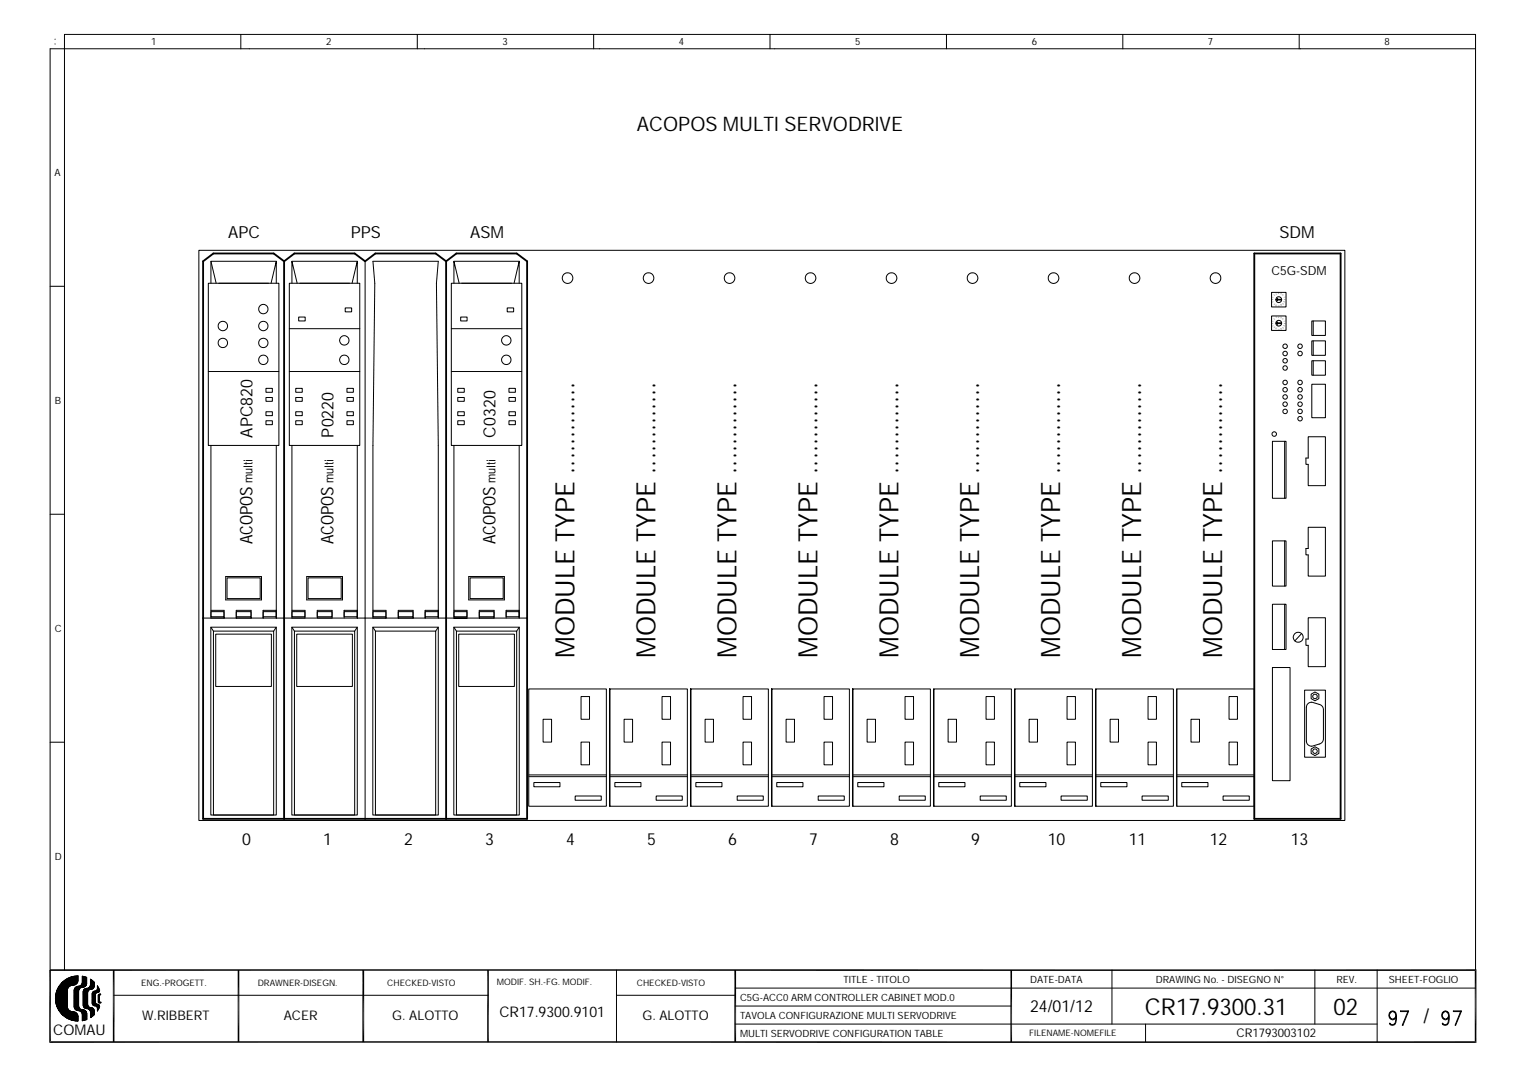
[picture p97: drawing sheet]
<svg xmlns="http://www.w3.org/2000/svg" width="297mm" height="210mm" viewBox="0 0 297 210" stroke-linecap="round" stroke-linejoin="round" font-family="sans-serif">
<defs><g id="words">
<g font-size="5.2">
<text x="111.8" y="128.1" transform="rotate(-90 111.8 128.1)">MODULE TYPE .............</text>
<text x="127.6" y="128.1" transform="rotate(-90 127.6 128.1)">MODULE TYPE .............</text>
<text x="143.4" y="128.1" transform="rotate(-90 143.4 128.1)">MODULE TYPE .............</text>
<text x="159.1" y="128.1" transform="rotate(-90 159.1 128.1)">MODULE TYPE .............</text>
<text x="174.9" y="128.1" transform="rotate(-90 174.9 128.1)">MODULE TYPE .............</text>
<text x="190.6" y="128.1" transform="rotate(-90 190.6 128.1)">MODULE TYPE .............</text>
<text x="206.4" y="128.1" transform="rotate(-90 206.4 128.1)">MODULE TYPE .............</text>
<text x="222.2" y="128.1" transform="rotate(-90 222.2 128.1)">MODULE TYPE .............</text>
<text x="238" y="128.1" transform="rotate(-90 238 128.1)">MODULE TYPE .............</text>
</g>
<g font-size="4.5">
<text x="222.9" y="197.5">CR17.9300.31</text>
<text x="259.6" y="197.5">02</text>
</g>
<g font-size="3.9">
<text x="124" y="25.5">ACOPOS MULTI SERVODRIVE</text>
<text x="277.1" y="199.2">/</text>
</g>
<g font-size="3.4">
<text x="49.1" y="106" transform="rotate(-90 49.1 106)">ACOPOS</text>
<text x="64.9" y="106" transform="rotate(-90 64.9 106)">ACOPOS</text>
<text x="96.4" y="106" transform="rotate(-90 96.4 106)">ACOPOS</text>
</g>
<g font-size="3.2">
<text x="44.4" y="46.4">APC</text>
<text x="68.3" y="46.4">PPS</text>
<text x="91.5" y="46.4">ASM</text>
<text x="249.1" y="46.4">SDM</text>
<text x="49.1" y="85.2" transform="rotate(-90 49.1 85.2)">APC820</text>
<text x="64.9" y="85.2" transform="rotate(-90 64.9 85.2)">P0220</text>
<text x="96.4" y="85.2" transform="rotate(-90 96.4 85.2)">C0320</text>
<text x="47.1" y="164.6">0</text>
<text x="62.9" y="164.6">1</text>
<text x="78.7" y="164.6">2</text>
<text x="94.4" y="164.6">3</text>
<text x="110.2" y="164.6">4</text>
<text x="126" y="164.6">5</text>
<text x="141.8" y="164.6">6</text>
<text x="157.5" y="164.6">7</text>
<text x="173.3" y="164.6">8</text>
<text x="189.1" y="164.6">9</text>
<text x="204" y="164.6">10</text>
<text x="219.7" y="164.6">11</text>
<text x="235.5" y="164.6">12</text>
<text x="251.3" y="164.6">13</text>
<text x="200.5" y="197.1">24/01/12</text>
</g>
<g font-size="2.9">
<text x="10.4" y="201.5">COMAU</text>
<text x="97.2" y="198">CR17.9300.9101</text>
</g>
<g font-size="2.6">
<text x="27.7" y="198.7">W.RIBBERT</text>
<text x="55.2" y="198.7">ACER</text>
<text x="76.4" y="198.7">G. ALOTTO</text>
<text x="125.1" y="198.7">G. ALOTTO</text>
</g>
<g font-size="2.4">
<text x="247.5" y="53.6">C5G-SDM</text>
<text x="49.1" y="94.1" transform="rotate(-90 49.1 94.1)">multi</text>
<text x="64.9" y="94.1" transform="rotate(-90 64.9 94.1)">multi</text>
<text x="96.4" y="94.1" transform="rotate(-90 96.4 94.1)">multi</text>
</g>
<text font-size="2.3" x="240.7" y="202">CR1793003102</text>
<g font-size="1.9">
<text x="29.4" y="8.8">1</text>
<text x="63.5" y="8.8">2</text>
<text x="97.8" y="8.8">3</text>
<text x="132.1" y="8.8">4</text>
<text x="166.5" y="8.8">5</text>
<text x="200.9" y="8.8">6</text>
<text x="235.2" y="8.8">7</text>
<text x="269.5" y="8.8">8</text>
<text x="10.6" y="34.3">A</text>
<text x="10.7" y="78.6">B</text>
<text x="10.6" y="123">C</text>
<text x="10.7" y="167.4">D</text>
<text x="164.2" y="191.5">TITLE - TITOLO</text>
<text x="200.6" y="191.5">DATE-DATA</text>
<text x="225" y="191.5">DRAWING No. - DISEGNO N°</text>
<text x="260.2" y="191.5">REV.</text>
<text x="270.4" y="191.5">SHEET-FOGLIO</text>
<text x="144.1" y="195">C5G-ACC0 ARM CONTROLLER CABINET MOD.0</text>
<text x="144.1" y="198.5">TAVOLA CONFIGURAZIONE MULTI SERVODRIVE</text>
<text x="144.1" y="202">MULTI SERVODRIVE CONFIGURATION TABLE</text>
</g>
<g font-size="1.7">
<text x="27.5" y="191.9">ENG.-PROGETT.</text>
<text x="50.2" y="191.9">DRAWNER-DISEGN.</text>
<text x="75.4" y="191.9">CHECKED-VISTO</text>
<text x="96.7" y="191.7">MODIF. SH.-FG. MODIF.</text>
<text x="124" y="191.9">CHECKED-VISTO</text>
<text x="200.4" y="201.7">FILENAME-NOMEFILE</text>
</g>
<g font-size=".4">
<text x="247.9" y="58.5" transform="rotate(-90 247.9 58.5)">0</text>
<text x="247.9" y="58" transform="rotate(-67 247.9 58)">1</text>
<text x="248" y="58.9" transform="rotate(-113 248 58.9)">F</text>
<text x="248.1" y="57.7" transform="rotate(-45 248.1 57.7)">2</text>
<text x="248.3" y="59.2" transform="rotate(-135 248.3 59.2)">E</text>
<text x="248.5" y="57.4" transform="rotate(-23 248.5 57.4)">3</text>
<text x="248.7" y="59.4" transform="rotate(-157 248.7 59.4)">D</text>
<text x="248.8" y="57.3">4</text>
<text x="249.1" y="59.4" transform="rotate(-180 249.1 59.4)">C</text>
<text x="249.3" y="57.3" transform="rotate(23 249.3 57.3)">5</text>
<text x="249.5" y="59.3" transform="rotate(157 249.5 59.3)">B</text>
<text x="249.6" y="57.5" transform="rotate(45 249.6 57.5)">6</text>
<text x="249.8" y="59" transform="rotate(135 249.8 59)">A</text>
<text x="249.9" y="57.8" transform="rotate(67 249.9 57.8)">7</text>
<text x="250" y="58.6" transform="rotate(113 250 58.6)">8</text>
<text x="250" y="58.2" transform="rotate(90 250 58.2)">8</text>
<text x="247.9" y="63" transform="rotate(-90 247.9 63)">0</text>
<text x="247.9" y="62.6" transform="rotate(-67 247.9 62.6)">1</text>
<text x="248" y="63.4" transform="rotate(-113 248 63.4)">F</text>
<text x="248.1" y="62.3" transform="rotate(-45 248.1 62.3)">2</text>
<text x="248.3" y="63.8" transform="rotate(-135 248.3 63.8)">E</text>
<text x="248.5" y="62" transform="rotate(-23 248.5 62)">3</text>
<text x="248.7" y="64" transform="rotate(-157 248.7 64)">D</text>
<text x="248.8" y="61.9">4</text>
<text x="249.1" y="64" transform="rotate(-180 249.1 64)">C</text>
<text x="249.3" y="61.9" transform="rotate(23 249.3 61.9)">5</text>
<text x="249.5" y="63.9" transform="rotate(157 249.5 63.9)">B</text>
<text x="249.6" y="62.1" transform="rotate(45 249.6 62.1)">6</text>
<text x="249.8" y="63.6" transform="rotate(135 249.8 63.6)">A</text>
<text x="249.9" y="62.4" transform="rotate(67 249.9 62.4)">7</text>
<text x="250" y="63.2" transform="rotate(113 250 63.2)">8</text>
<text x="250" y="62.8" transform="rotate(90 250 62.8)">8</text>
</g>
</g></defs>
<g fill="none" stroke="#000" stroke-width=".19">
<path d="M10.7 7.6h.1M10.7 8.6h.1M46.9 6.7v2.8M81.2 6.7v2.8M115.6 6.7v2.8M149.9 6.7v2.8M184.3 6.7v2.8M218.6 6.7v2.8M252.9 6.7v2.8M287.3 9.5h-277.5v179.4M9.8 55.7h2.8M38.7 48.7h223.1v111.1h-223.1z"/>
<path d="M40.6 55.2h13.7v31.5h-13.7zM41.1 50.9v4.3M42.6 55.2h9.7M52.8 55.2l1-4.3v4.3M53.8 50.9h-12.7l1 4.3M56.3 55.2h13.7v31.5h-13.7zM56.8 55.2v-4.3l1 4.3M56.8 50.9h12.8M58.4 55.2h9.6M67.2 60h1.3v.7h-1.3zM68.5 55.2l1.1-4.3v4.3M71.1 50.9v108.5"/>
<path d="M87.9 55.2h13.7v31.5h-13.7zM88.4 55.2v-4.3l1 4.3M88.4 50.9h12.7M89.9 55.2h9.7M98.7 60h1.3v.7h-1.3zM100.1 55.2l1-4.3v4.3M247.5 56.9h2.9v2.9h-2.9zM248.4 58.3l.3-.2v.2h.7v.1h-.7v.2zM40.6 72.3h13.7M51.8 77.4h1.2v.7h-1.2zM51.8 75.6h1.2v.8h-1.2zM56.3 64h13.7"/>
<path d="M56.3 72.3h13.7M57.6 77.4h1.2v.7h-1.2zM57.6 75.6h1.2v.8h-1.2zM58.1 61.7h1.3v.8h-1.3zM67.5 77.4h1.3v.7h-1.3zM67.5 75.6h1.3v.8h-1.3zM87.9 64h13.7M87.9 72.3h13.7M89.1 77.4h1.3v.7h-1.3zM89.1 75.6h1.3v.8h-1.3zM89.7 61.7h1.2v.8h-1.2zM99.1 75.6h1.2v.8h-1.2z"/>
<path d="M99.1 77.4h1.2v.7h-1.2zM247.5 61.5h2.9v2.8h-2.9zM248.4 62.9l.3-.2v.2h.7v.1h-.7v.1zM255.4 74.8h2.6v6.5h-2.6zM255.4 62.5h2.6v2.8h-2.6zM255.4 70.2h2.6v2.9h-2.6zM255.4 66.4h2.6v2.8h-2.6zM255.7 62.5v2.8M255.7 66.4v2.8M255.7 70.2v2.9M41.1 86.7v33.6M51.8 81.9h1.2v.8h-1.2z"/>
<path d="M51.8 80.2h1.2v.7h-1.2zM53.8 86.7v33.6M56.8 86.7v33.6M57.6 81.9h1.2v.8h-1.2zM57.6 80.2h1.2v.7h-1.2zM67.5 81.9h1.3v.8h-1.3zM67.5 80.2h1.3v.7h-1.3zM69.6 86.7v33.6M88.4 86.7v33.6M89.1 81.9h1.3v.8h-1.3zM89.1 80.2h1.3v.7h-1.3zM99.1 81.9h1.2v.8h-1.2z"/>
<path d="M99.1 80.2h1.2v.7h-1.2zM101.1 86.7v33.6M247.7 85.9h2.7v11.1h-2.7zM250.1 85.9v11.1M254.7 85h3.3v9.6h-3.3v-4.2h-.5v-1.2h.5zM9.8 100.1h2.8M41.1 119.1h2.5v1h-2.5zM41.1 118.8h2.5v1.5M43.9 112.3h7v4.5h-7zM44.2 112.5h6.5v4.1h-6.5zM46 119.1h2.9v1h-2.9zM51.2 119.1h2.6v1h-2.6z"/>
<path d="M53.8 118.8h-2.6v1.5M56.8 119.1h2.6v1h-2.6zM56.8 118.8h2.6v1.5M59.7 112.3h7v4.5h-7zM60 112.5h6.4v4.1h-6.4zM61.8 119.1h2.8v1h-2.8zM61.8 118.8h2.8v1.5h-2.8zM67 119.1h2.6v1h-2.6zM69.6 118.8h-2.6v1.5M72.6 119.1h2.5v1h-2.5zM72.6 118.8h2.5v1.5M77.5 119.1h2.9v1h-2.9z"/>
<path d="M82.8 119.1h2.5v1h-2.5zM85.3 118.8h-2.5v1.5M88.4 119.1h2.5v1h-2.5zM88.4 118.8h2.5v1.5M91.2 112.3h7v4.5h-7zM91.5 112.5h6.5v4.1h-6.5zM93.3 119.1h2.9v1h-2.9zM98.5 119.1h2.6v1h-2.6zM101.1 118.8h-2.6v1.5M247.7 117.7h2.7v8.8h-2.7zM247.7 105.3h2.7v8.8h-2.7zM250.1 105.3v8.8"/>
<path d="M250.1 117.7v8.8M254.7 102.7h3.3v9.5h-3.3v-4.2h-.5v-1.2h.5zM39.5 120.3h63.1M41 122.1h12.8v36.6h-12.8zM41 122.1l.6 .8M41.6 122.9h11.7v35.8h-11.7zM42 123.5h10.8v10.2h-10.8zM46 120.3v-1.5h2.9v1.5M53.8 122.1l-.5 .8M56.8 122.1h12.8v36.6h-12.8zM56.8 122.1l.5 .8M57.3 122.9h11.7v35.8h-11.7z"/>
<path d="M57.8 123.5h10.8v10.2h-10.8zM69.6 122.1l-.6 .8M72.6 122.1h12.7v36.6h-12.7zM72.6 122.1l.5 .8M72.6 120.3v-33.6l.4-31.5-.4-4.3h12.7l-.3 4.3 .3 31.5v33.6M73.1 122.9h11.7v35.8h-11.7zM77.5 120.3v-1.5h2.9v1.5M85.3 122.1l-.5 .8M88.3 122.1h12.8v36.6h-12.8zM88.3 122.1l.6 .8M88.9 122.9h11.7v35.8h-11.7zM89.3 123.5h10.8v10.2h-10.8z"/>
<path d="M93.3 120.3v-1.5h2.9v1.5M101.1 122.1l-.5 .8M102.9 134.1h15.1v22.9h-15.1zM113.1 135.6h1.7v4.5h-1.7zM118.7 134.1h15.1v22.9h-15.1v-22.9v22.9M128.9 135.6h1.6v4.5h-1.6zM134.5 134.1h15.1v22.9h-15.1v-22.9v22.9M144.7 135.6h1.6v4.5h-1.6zM150.2 134.1h15.2v22.9h-15.2v-22.9v22.9M160.4 135.6h1.7v4.5h-1.7zM166 134.1h15.1v22.9h-15.1v-22.9v22.9M176.2 135.6h1.6v4.5h-1.6z"/>
<path d="M181.8 134.1v22.9h15.1v-22.9h-15.1v22.9M192 135.6h1.6v4.5h-1.6zM197.5 134.1v22.9h15.2v-22.9h-15.2v22.9M207.7 135.6h1.7v4.5h-1.7zM213.3 134.1v22.9h15.1v-22.9h-15.1v22.9M223.5 135.6h1.6v4.5h-1.6zM229.1 134.1h15.1v22.9h-15.1zM229.1 134.1v22.9M239.3 135.6h1.6v4.5h-1.6zM247.7 130h3.4v22h-3.4zM253.4 123.4l-1.3 1.4M254 134.4h4v13h-4z"/>
<path d="M254.6 137l.7-.3 1.8 .5a1 1 0 0 1 .5 .9v5.8a1.01 1.01 0 0 1-.8 1l-1.5 .4-.7-.3-.2-.4-.1-6.9zM254.7 120.3h3.3v9.5h-3.3v-4.1h-.5v-1.3h.5zM255.2 135.2l.8-.5 .8 .5v.8l-.8 .5-.8-.5zM9.8 144.5h2.8M102.9 150.9h15.1M102.9 151.2h15.1M103.9 152.4h5.1v.8h-5.1zM105.7 140.1h1.7v4.4h-1.7zM112 155h5.1v.8h-5.1zM113.1 144.5h1.7v4.4h-1.7zM118.7 150.9h15.1M118.7 151.2h15.1"/>
<path d="M119.7 152.4h5.1v.8h-5.1zM121.5 140.1h1.6v4.4h-1.6zM127.7 155h5.1v.8h-5.1zM128.9 144.5h1.6v4.4h-1.6zM134.5 150.9h15.1M134.5 151.2h15.1M135.5 152.4h5v.8h-5zM137.3 140.1h1.6v4.4h-1.6zM143.5 155h5.1v.8h-5.1zM144.7 144.5h1.6v4.4h-1.6zM150.2 150.9h15.2M150.2 151.2h15.2"/>
<path d="M151.2 152.4h5.1v.8h-5.1zM153 140.1h1.7v4.4h-1.7zM159.3 155h5.1v.8h-5.1zM160.4 144.5h1.7v4.4h-1.7zM166 150.9h15.1M166 151.2h15.1M167 152.4h5.1v.8h-5.1zM168.8 140.1h1.6v4.4h-1.6zM175 155h5.1v.8h-5.1zM176.2 144.5h1.6v4.4h-1.6zM181.8 150.9h15.1M181.8 151.2h15.1"/>
<path d="M182.8 152.4h5.1v.8h-5.1zM184.6 140.1h1.6v4.4h-1.6zM190.8 155h5.1v.8h-5.1zM192 144.5h1.6v4.4h-1.6zM197.5 150.9h15.2M197.5 151.2h15.2M198.5 152.4h5.1v.8h-5.1zM200.3 140.1h1.7v4.4h-1.7zM206.6 155h5.1v.8h-5.1zM207.7 144.5h1.7v4.4h-1.7zM213.3 150.9h15.1M213.3 151.2h15.1"/>
<path d="M214.3 152.4h5.1v.8h-5.1zM216.1 140.1h1.6v4.4h-1.6zM222.3 155h5.1v.8h-5.1zM223.5 144.5h1.6v4.4h-1.6zM229.1 150.9h15.1M229.1 151.2h15.1M230.1 152.4h5.1v.8h-5.1zM231.9 140.1h1.6v4.4h-1.6zM238.1 155h5.1v.8h-5.1zM239.3 144.5h1.6v4.4h-1.6zM255.2 145.8l.8-.4 .8 .4v.9l-.8 .4-.8-.4zM10.8 194l2.4 2.4-1.1 1.1"/>
<path d="M10.8 194.9l3.9 3.9M10.8 193.8l2.3 2.3M10.8 195.1l3.7 3.6M10.9 193.7l2.2 2.3M10.9 193.4l2.2 2.2M10.9 195.5l3.2 3.2M10.9 193.3l2.2 2.1M11 195.7l2.9 2.9M11 193l2.1 2.1M11.1 192.9l2 2M11.1 196l2.5 2.5M11.1 192.8l2 1.9"/>
<path d="M11.2 192.6l1.9 2-1.8 1.8M11.2 192.5l1.9 1.9M11.3 192.4l1.8 1.9-1.9 1.9M11.3 192.3l1.8 1.7M11.4 192.2l1.7 1.7M11.4 196.7l1.6 1.5 1.1-1.2 1.1 1M11.5 192.1l1.6 1.6M11.5 192l1.6 1.6-2.1 2.1M11.6 191.9l1.5 1.5M11.7 191.8l1.4 1.4M11.8 191.7l1.3 1.3M11.8 191.6l1.3 1.2"/>
<path d="M11.9 191.5l1.2 1.2M12 191.4l1.1 1.1M12.1 191.3l1.1 1.1-2.4 2.4M12.2 191.2l1.1 1.1M12.2 191.2l-.2 .2M12.3 191.1l1.1 1.1M12.4 191.1l1 1M12.4 191l1.1 1.1M12.6 188.9v-182.2h274.7v182.2M12.6 190.9l1 1.1M12.7 190.8l1 1.1M12.7 190.8l1.2 1.1"/>
<path d="M12.8 198.1l1.2-1.1 1.2 1.2M12.9 190.7l-1.5 1.4M13 190.6l1.2 1.2 1-1M13.1 190.6l1.2 1.2M13.1 196.2a1.2 1.2 0 0 0 1.2 .8M13.1 195.5l-1.5 1.5M13.1 195.3l-1.6 1.6M13.1 195.1l-1.6 1.7M13.1 195l-1.7 1.7M13.1 194.8l-1.8 1.7M13.1 194.4l-1.9 1.9 2.1 2.1 1.3-1.3M13.1 194.1l-2 2"/>
<path d="M13.1 193.9l-2 2.1M13.1 193.8l-2.1 2M13.1 193.4l-2.2 2.2M13.1 193.2l-2.2 2.2M13.1 193.1l-2.2 2.2 3.4 3.4 .9-.8M13.1 192.9l-2.2 2.2M13.1 192.7l-2.3 2.3M13.1 195.6l-1.4 1.5M13.1 195.8l-1.4 1.4M13.1 196l-1.3 1.2M13.1 196.2l-1.2 1.2M13.1 196.3l-1.1 1.1"/>
<path d="M13.2 190.5l1.3 1.3M13.3 190.5l-2.1 2M13.3 196.5l-1.1 1.1M13.3 190.5l1.3 1.3M13.3 196.6l-1 1.1-.4-.4M13.4 196.7l-1 1.1M13.4 190.4l1.3 1.3M13.5 196.8l-1.1 1M13.5 190.3l1.3 1.3M13.6 190.3l-2.5 2.5M13.6 196.8l-1 1.1M13.7 190.3l1.2 1.3"/>
<path d="M13.7 196.9l1.5 1.4M13.7 196.9l-1.1 1.1M13.9 196.9l-1.2 1.2M13.9 190.2l1.2 1.2M14.1 190.2l1 1-.5 .6M14.1 190.2l-3.2 3.1M14.2 190.1l1 1M14.3 197a.84 .84 0 0 1 .9 .9M14.3 191.8a1.24 1.24 0 0 0-1.2 .9v3.5M14.3 197l-1.2 1.3M14.4 197l.8 .8M14.4 194.9l.9 .8"/>
<path d="M14.4 195.2l1 .9-.6 .6M14.4 195.4l2.5 2.4M14.4 195.6l2.5 2.4M14.4 195.9l.9 .9M14.4 194.7l.9 .9M14.4 194.3l.9 .9M14.4 194.2l.9 .8M14.4 194l.9 .9M14.4 193.8l.9 .9M14.4 193l.9 .8M14.4 192.8l.9 .9M14.4 193.3l.9 .9"/>
<path d="M14.4 193.5l.9 .9M14.4 193.7l.9 .8M14.4 194.5l.9 .9M14.4 195l.9 .9M14.4 196.1l.8 .7M14.5 197l-1.3 1.3M14.5 192.7l.8 .8M14.5 190.1l.7 .7M14.5 192.5l.8 .8M14.5 190.1l-3.7 3.7M14.6 197.1l.5 .5M14.6 192.4l.7 .8"/>
<path d="M14.6 190.1l.6 .5M14.6 192.3l.7 .7M14.7 197.1l-1.3 1.3M14.7 190l-3.9 4M14.7 192.2l.6 .6M14.8 190l.4 .4M14.8 197.2l-1.3 1.3M14.8 192.2l.6 .5M14.9 192.1l-.4 .4M14.9 190l-4.1 4.2 4.4 4.3M14.9 197.3l-1.2 1.2M14.9 192.1l.5 .5"/>
<path d="M14.9 190l.3 .3M15 191.5l-1.2-1.3-2.8 2.9 2.1 2.2M15 197.4l-1.2 1.2M15 197.5l-1.1 1.1M15.1 190l-4.3 4.3 4.4 4.4M15.1 192.1l.4 .4M15.1 197.6l-1 1.1M15.1 190l.1 .1M15.1 192.1l-.6 .6M15.2 191l-.8 .8M15.2 197.7l-1 1M15.2 190.9a.88 .88 0 0 1-.9 .9"/>
<path d="M15.2 190.9v-.9a4.4 4.4 0 0 0-4.4 4.4 4.4 4.4 0 0 0 4.4 4.4v-.9M15.2 197.9h.1M15.2 190.6l-1.2 1.2-1.2-1.1M15.2 190.5l-1.5 1.5M15.2 190.3l-4.4 4.4 4.1 4.1 .3-.2M15.2 190.1l-4.4 4.4 4.3 4.3M15.2 190.9l-.9-.8-3.4 3.4 2.2 2.3M15.2 198l-.7 .7M15.2 198.2l-.6 .6M15.2 198.4l-.4 .4M15.2 198.7l-.1 .1M15.2 192l-.2 .1a.8 .8 0 0 0-.6 .7v3.2a.77 .77 0 0 0 .8 .8"/>
<path d="M15.2 196.8a.8 .8 0 0 1 .8 .8v1.1M15.2 192l.4 .4M15.3 195.8a.77 .77 0 0 0 .8 .8M15.3 193.3l-.9 .8M15.3 193.1l-.9 .9M15.3 193.4l-.9 .9M15.3 193.6l-.9 .9M15.3 193.8l-.9 .8M15.3 193.9l-.9 .9M15.3 194.3l-.9 .9M15.3 194.5l-.9 .8M15.3 194.6l-.9 .9"/>
<path d="M15.3 195.1l-.9 .9M15.3 195.5l-.8 .8 .4 .4 .5-.4M15.3 195.7l-.7 .7M15.3 194.8l-.9 .9 1.2 1.2M15.3 194.1l-.9 .9M15.3 195l-.9 .8M15.3 195.3l-.8 .9M15.3 195.8l-.7 .7M15.3 192.9l-.9 .9M15.3 192l-.9 .9M15.3 196l-.6 .6M15.4 192.7l-1 .9"/>
<path d="M15.4 192l.3 .3M15.5 196.4l-.4 .4M15.5 192l.3 .3M15.6 192l-1.2 1.1 .9 .9M15.6 196.4l-.4 .4M15.7 196.5l-.3 .3M15.7 191.9l.4 .3M15.8 196.5l1.1 1.2M15.8 196.6l-.3 .2M15.8 191.8l.5 .4M15.9 191.7l.5 .5 .4-.4M15.9 197.2l.5-.5 .4 .4-.8 .8"/>
<path d="M15.9 196.6l-.3 .3M15.9 197.2l1 1M16 191.6l.5 .5M16 196.6l.9 .9M16 191.4l.6 .6M16 190.1l.9 .8M16 197.6l.9 .9M16 197.5l.9 .9-.1 .2-.8-.8M16 198.2l.5 .4M16 198.3l.4 .4M16 198.5l.2 .2M16 191.3l.7 .7"/>
<path d="M16 191.1l.8 .7M16 198l.6 .6M16 198.7h.1M16 190.9l.8 .8M16 190.8l.9 .8M16 190.6l.9 .8M16 190.4l.9 .9M16 190.2l.9 .9M16.1 196.6a.8 .8 0 0 1 .8 .8v1.1M16.1 196.6l-.4 .4M16.1 192.2a.8 .8 0 0 0-.8 .8v2.8M16.2 193.1v2.8l.3 .4 .6 .1 .4 .3 .1 .4v1.1l.8-.6-.1-1-.2-.3-.4-.1"/>
<path d="M16.2 195.8l.6 .6 .4-.4M16.2 195.6l.8 .8M16.2 194.9l.9 .9M16.2 194.7l.9 .9M16.2 194.6l.9 .8M16.2 193.7l.9 .9-.9 .9M16.2 193.4l.9 .8-.9 .9M16.2 196.6l.7 .8-.9 .8M16.2 195.2l2.2 2.2M16.2 193.5l.9 .9M16.2 193.9l.9 .8M16.2 194l.9 .9"/>
<path d="M16.2 194.2l.9 .9M16.2 194.4l.9 .9M16.2 195.1l2.2 2.1M16.2 195.4l1.1 1.1M16.2 190.1l-.2 .2M16.2 193l.9 .9M16.2 192.9l.9 .8M16.3 196.6l-.5 .5M16.3 190.1l.6 .7M16.3 192.8l.8 .8-.9 .9M16.3 190.2l-.3 .3M16.4 192.7l.7 .7"/>
<path d="M16.5 192.6l.6 .6-.9 .9M16.5 196.7l-.5 .6M16.6 192.5l-.3 .3M16.6 192.5l.5 .6M16.6 196.8l-.6 .6M16.6 190.2l-.6 .6M16.7 196.9l-.7 .6M16.7 192.5l.5 .4M16.8 197l-.8 .7M16.8 192.5l-.6 .6M16.8 192.4l.5 .4M16.9 190.3l-.9-.2v1.2a.77 .77 0 0 1-.8 .7"/>
<path d="M16.9 190.3v1.1a.76 .76 0 0 1-.8 .8M16.9 191.5l-.7 .7M16.9 191.3l-.9 .9-.4-.3M16.9 190.8l-2.5 2.5M16.9 190.7l-1 .9M16.9 190.5l-.9 .8M16.9 190.3l-.9 .9M16.9 191.2l-1.2 1.1M16.9 191l-2.5 2.4M16.9 190.4l-.2-.1-.7 .7M16.9 190.6l-.4-.4-.5 .5M16.9 197.2l-.9 .9"/>
<path d="M16.9 198.5l-.9 .2M16.9 197.5l-.9 .9M16.9 197.7l-.9 .9M16.9 197.9l-.9 .8M16.9 198l-.7 .7M16.9 198.2l-.4 .4M17 192.4l-.8 .8M17 192.4l.3 .4M17.1 193.8l-.9 .8M17.1 193.9l-.9 .9M17.1 194.1l-.9 .9M17.1 195l-.9 .8"/>
<path d="M17.1 195.3l-.8 .8M17.1 195.5l-.7 .7M17.1 195.1l-.9 .9M17.1 194.8l-.9 .9M17.1 194.4l-.9 .9M17.1 193.4l-.9 .9M17.1 195.6l-.6 .7M17.1 195.8l-.5 .5-.3-.3M17.1 196.4l.3-.3 1 1M17.1 192.4l.3 .3M17.1 193l-.9 .9M17.2 195.9l-.5 .5"/>
<path d="M17.3 192.3l.3 .4M17.3 192.3l-1.1 1.1M17.3 196.1l-.3 .3M17.4 192.3l.3 .4M17.4 196.6l.5-.4 .4 .5M17.6 196.2l-.3 .3M17.6 192l.5 .5M17.6 191.8l.6 .6M17.6 191.1l.7 .8M17.6 198l.1 .1M17.6 197.7l.3 .3M17.6 197.5l.4 .4"/>
<path d="M17.6 197.9l.2 .1M17.7 190.7l.6 .8M17.7 196.2l.7 .7M17.7 192.7l.4-.2 .2-.3v-1l-.7-.5v1l-.1 .4-.4 .3-.6 .2-.3 .3v.3l.9 .8M17.7 192.7l-.4 .1-.2 .5v2.3l.2 .5 .4 .1M17.7 196.2l-.3 .3M17.9 190.9l-.3 .2M17.9 193.7l.7 .6-.7 .6 1.4 1.4M17.9 194.7l1.4 1.5M17.9 193.4l.7 .6M18 193.4l.3-.4 .4 .4M18 190.9l-.4 .4 .7 .7"/>
<path d="M18 196.3l-.5 .4 .9 .9M18 193.3l.6 .5-.7 .6 .7 .6-.6 .6M18.1 193.2l.5 .4M18.1 191l-.5 .5 .7 .7M18.1 196.3l-.5 .6M18.2 193.1l.4 .4M18.2 191.1l-.6 .6 .7 .6M18.2 196.4l-.6 .6 .7 .7M18.3 191.2l-.7 .6M18.3 196.5l-.7 .7 .6 .6M18.3 196.6l-.7 .7 .5 .5M18.3 191.3l-.8 .8 .5 .5"/>
<path d="M18.3 191.4l-2.1 2.2M18.3 191.6l-2.1 2.2M18.3 192.1l-.5 .5-.4-.4M18.3 191.8l-.9 .9M18.3 192l-.6 .7M18.3 191.4l-.5-.6-.2 .2 .7 .7M18.4 196.7h.1M18.4 196.8l-.8 .7M18.4 196.9l-.8 .8M18.4 197.1l-.8 .7M18.4 197.3l-.8 .7M18.4 197.5l-.7 .6"/>
<path d="M18.4 193l.4 .3M18.5 193a.51 .51 0 0 0-.6 .5v1.8a.57 .57 0 0 0 .7 .6l.3 .2 .1 .7M18.5 193l-.6 .6 .7 .6M18.6 195.1l.1 .3 .6 .3 .1 .4M18.6 194.5l-.7 .6 1.3 1.3M18.6 194.8l-.6 .7 .3 .3M18.6 193.6l-.7 .6 .7 .7M18.6 194.1l-.7 .7M18.6 194l-.7 .6 .7 .6M18.6 195.2l-.5 .5M18.6 195.8l.3-.2 .5 .4M18.6 193l.3 .3"/>
<path d="M18.6 195.3l-.4 .4M18.7 195.4l-.4 .4M18.7 192.9l.3 .4M18.8 195.5l-.4 .3M18.8 192.8l.4 .4M18.9 192.8l.4 .3M18.9 192.7l.4 .3-.2 .2M19 192.5a.51 .51 0 0 1-.5 .5M19 192.5v-.5a.9 .9 0 0 1 .3 1l-.7 .5v1.6M19 196.3l.2 .2M19 192.5l.4 .4M19 196.8h.1"/>
<path d="M19 192.3l.4 .4M19 192.1l.2 .3M19 192h.1M19 192.1v.1M19 195.6l-.3 .3M19.1 195.6l.3 .2M19.1 192.2l-.1 .2M19.1 193.9v1.2l.3 .2h.2v-.2M19.1 195.1l.2 .2 .2-.2M19.1 194.7l.3 .3M19.1 194.9l.4 .4 .1-.2M19.1 194l.3 .2-.3 .2"/>
<path d="M19.1 194.4l.3 .2M19.1 193.9l.3 .2M19.2 195.6l-.4 .4M19.2 192.3l-.2 .2M19.2 196.4l-.2 .3M19.2 192.4l-1.3 1.3M19.3 192.5l-1.4 1.4 .7 .6M19.3 195.7l-.4 .4M19.3 192.7l-1.4 1.4 .7 .6-.7 .6 .6 .5M19.3 195.8l-.4 .4M19.4 193.8v1.3h.2M19.4 193.9l-.3 .2"/>
<path d="M19.4 194.6l-.3 .2M19.4 196.1l-.4 .4 .1 .1M19.4 194l-.3 .2 .3 .3M19.4 195.1l-.2 .1M19.4 194.4l-.3 .2 .3 .2M19.4 194.7l-.3 .3M19.4 194.9l-.3 .2M19.4 193.6h.2M19.4 196.1l-.4 .7M19.4 193.8l-.2-.2v.1l.2 .2M19.4 192.8l-.5 .5M19.4 195.9l-.4 .4"/>
<path d="M19.5 195.1l.1 .1M19.6 193.7v-.1a.33 .33 0 0 0-.5 .3M19.6 193.7l-.2 .1M19.6 193.6h-.1l-.4 .3M22.1 193.8h72.9M120 188.9v14M120 193.8h23.1M143.1 199.4h125M143.1 192.4h144.2M143.1 195.9h53.8M216.5 188.9v10.5M223 199.4v3.5"/>
<path d="M256 188.9v10.5M268.1 188.9v14M270.5 197.9l.2 .4 .4 .1 .4-.1 .2-.4M270.5 197.5l.2-.4 .4-.1 .4 .1 .2 .4M270.6 199.4l.4 .1 .5-.1M271 197a.8 .8 0 0 0-.5 .7 .8 .8 0 0 0 .5 .7M271.3 197l.3 .2a3 3 0 0 1-.2 2.3M271.7 198.2a.79 .79 0 0 1-1.1 .2 .79 .79 0 0 1-.1-1.2 .7 .7 0 0 1 .6-.4 .7 .7 0 0 1 .6 .4 2.89 2.89 0 0 1-.2 2.3 .67 .67 0 0 1-1-.3l.2 .3M271.7 197.8l-.1 .4-.3 .2M274.1 196.8l-1.1 2.8h.1l1.1-2.8h-1.6v.2h1.5M280.8 197.9l.2 .4 .3 .1 .5-.1 .2-.4M280.8 197.5l.2-.4 .3-.1 .5 .1 .2 .4"/>
<path d="M280.9 199.4l.3 .1 .6-.1M281.2 197a.82 .82 0 0 0-.4 .7 .82 .82 0 0 0 .4 .7M281.6 197l.3 .2a2.89 2.89 0 0 1-.2 2.3M282 198.2a.68 .68 0 0 1-.6 .4 .68 .68 0 0 1-.6-.4 .79 .79 0 0 1 .1-1.2 .79 .79 0 0 1 1.1 .2 3 3 0 0 1-.2 2.3 .65 .65 0 0 1-1-.3l.2 .3M282 197.8l-.1 .4-.3 .2M284.4 196.8l-1.1 2.8 1.2-2.8h-1.6v.2h1.5"/>
<circle cx="110.5" cy="54.1" r="1.03"/>
<circle cx="126.3" cy="54.1" r="1.04"/>
<circle cx="142" cy="54.1" r="1.04"/>
<circle cx="157.8" cy="54.1" r="1.04"/>
<circle cx="173.6" cy="54.1" r="1.04"/>
<circle cx="189.3" cy="54.1" r="1.04"/>
<circle cx="205.1" cy="54.1" r="1.04"/>
<circle cx="220.9" cy="54.1" r="1.04"/>
<circle cx="236.6" cy="54.1" r="1.03"/>
<circle cx="248.9" cy="58.3" r=".57"/>
<circle cx="43.4" cy="63.5" r=".92"/>
<circle cx="43.4" cy="66.8" r=".92"/>
<circle cx="51.3" cy="60.2" r=".92"/>
<circle cx="51.3" cy="70.1" r=".92"/>
<circle cx="51.3" cy="63.5" r=".91"/>
<circle cx="51.3" cy="66.8" r=".91"/>
<circle cx="67" cy="66.3" r=".92"/>
<circle cx="67" cy="70.1" r=".92"/>
<circle cx="98.6" cy="66.3" r=".92"/>
<circle cx="98.6" cy="70.1" r=".92"/>
<circle cx="248.9" cy="62.9" r=".56"/>
<circle cx="250.2" cy="77.3" r=".44"/>
<circle cx="250.2" cy="68.8" r=".44"/>
<circle cx="250.2" cy="75.9" r=".44"/>
<circle cx="250.2" cy="70.3" r=".44"/>
<circle cx="250.2" cy="71.6" r=".44"/>
<circle cx="250.2" cy="67.4" r=".44"/>
<circle cx="250.2" cy="74.5" r=".44"/>
<circle cx="250.2" cy="78.7" r=".44"/>
<circle cx="253.1" cy="77.3" r=".44"/>
<circle cx="253.1" cy="68.8" r=".44"/>
<circle cx="253.1" cy="75.9" r=".44"/>
<circle cx="253.1" cy="67.4" r=".44"/>
<circle cx="253.1" cy="78.7" r=".44"/>
<circle cx="253.1" cy="74.5" r=".44"/>
<circle cx="248.1" cy="84.5" r=".44"/>
<circle cx="250.2" cy="80.1" r=".44"/>
<circle cx="253.1" cy="80.1" r=".44"/>
<circle cx="253.1" cy="81.5" r=".44"/>
<circle cx="252.7" cy="124.1" r=".97"/>
<circle cx="256" cy="135.6" r=".44"/>
<circle cx="256" cy="146.3" r=".44"/>
</g>
<path d="M39.5 50.9l2.1-1.5h11.7l2 1.5 2-1.5h11.7l2.1 1.5 2-1.5h11.7l2 1.5 2.1-1.5h11.7l2 1.5v108.5h-63.1zM55.3 50.9v108.5M86.8 50.9v108.5M244.2 49.4h16.8v110h-16.8z" fill="none" stroke="#000" stroke-width=".36"/>
<path d="M22.1 188.9v14M46.4 188.9v14M95 188.9v14M196.9 188.9v14M287.3 188.7v14.4M287.4 188.9h-277.6l-.1 14.2M9.6 202.9h277.8" fill="none" stroke="#000" stroke-width=".32"/>
<path d="M70.7 188.9v14M143.1 188.9v14" fill="none" stroke="#000" stroke-width=".34"/>
<use href="#words"/>
</svg>
